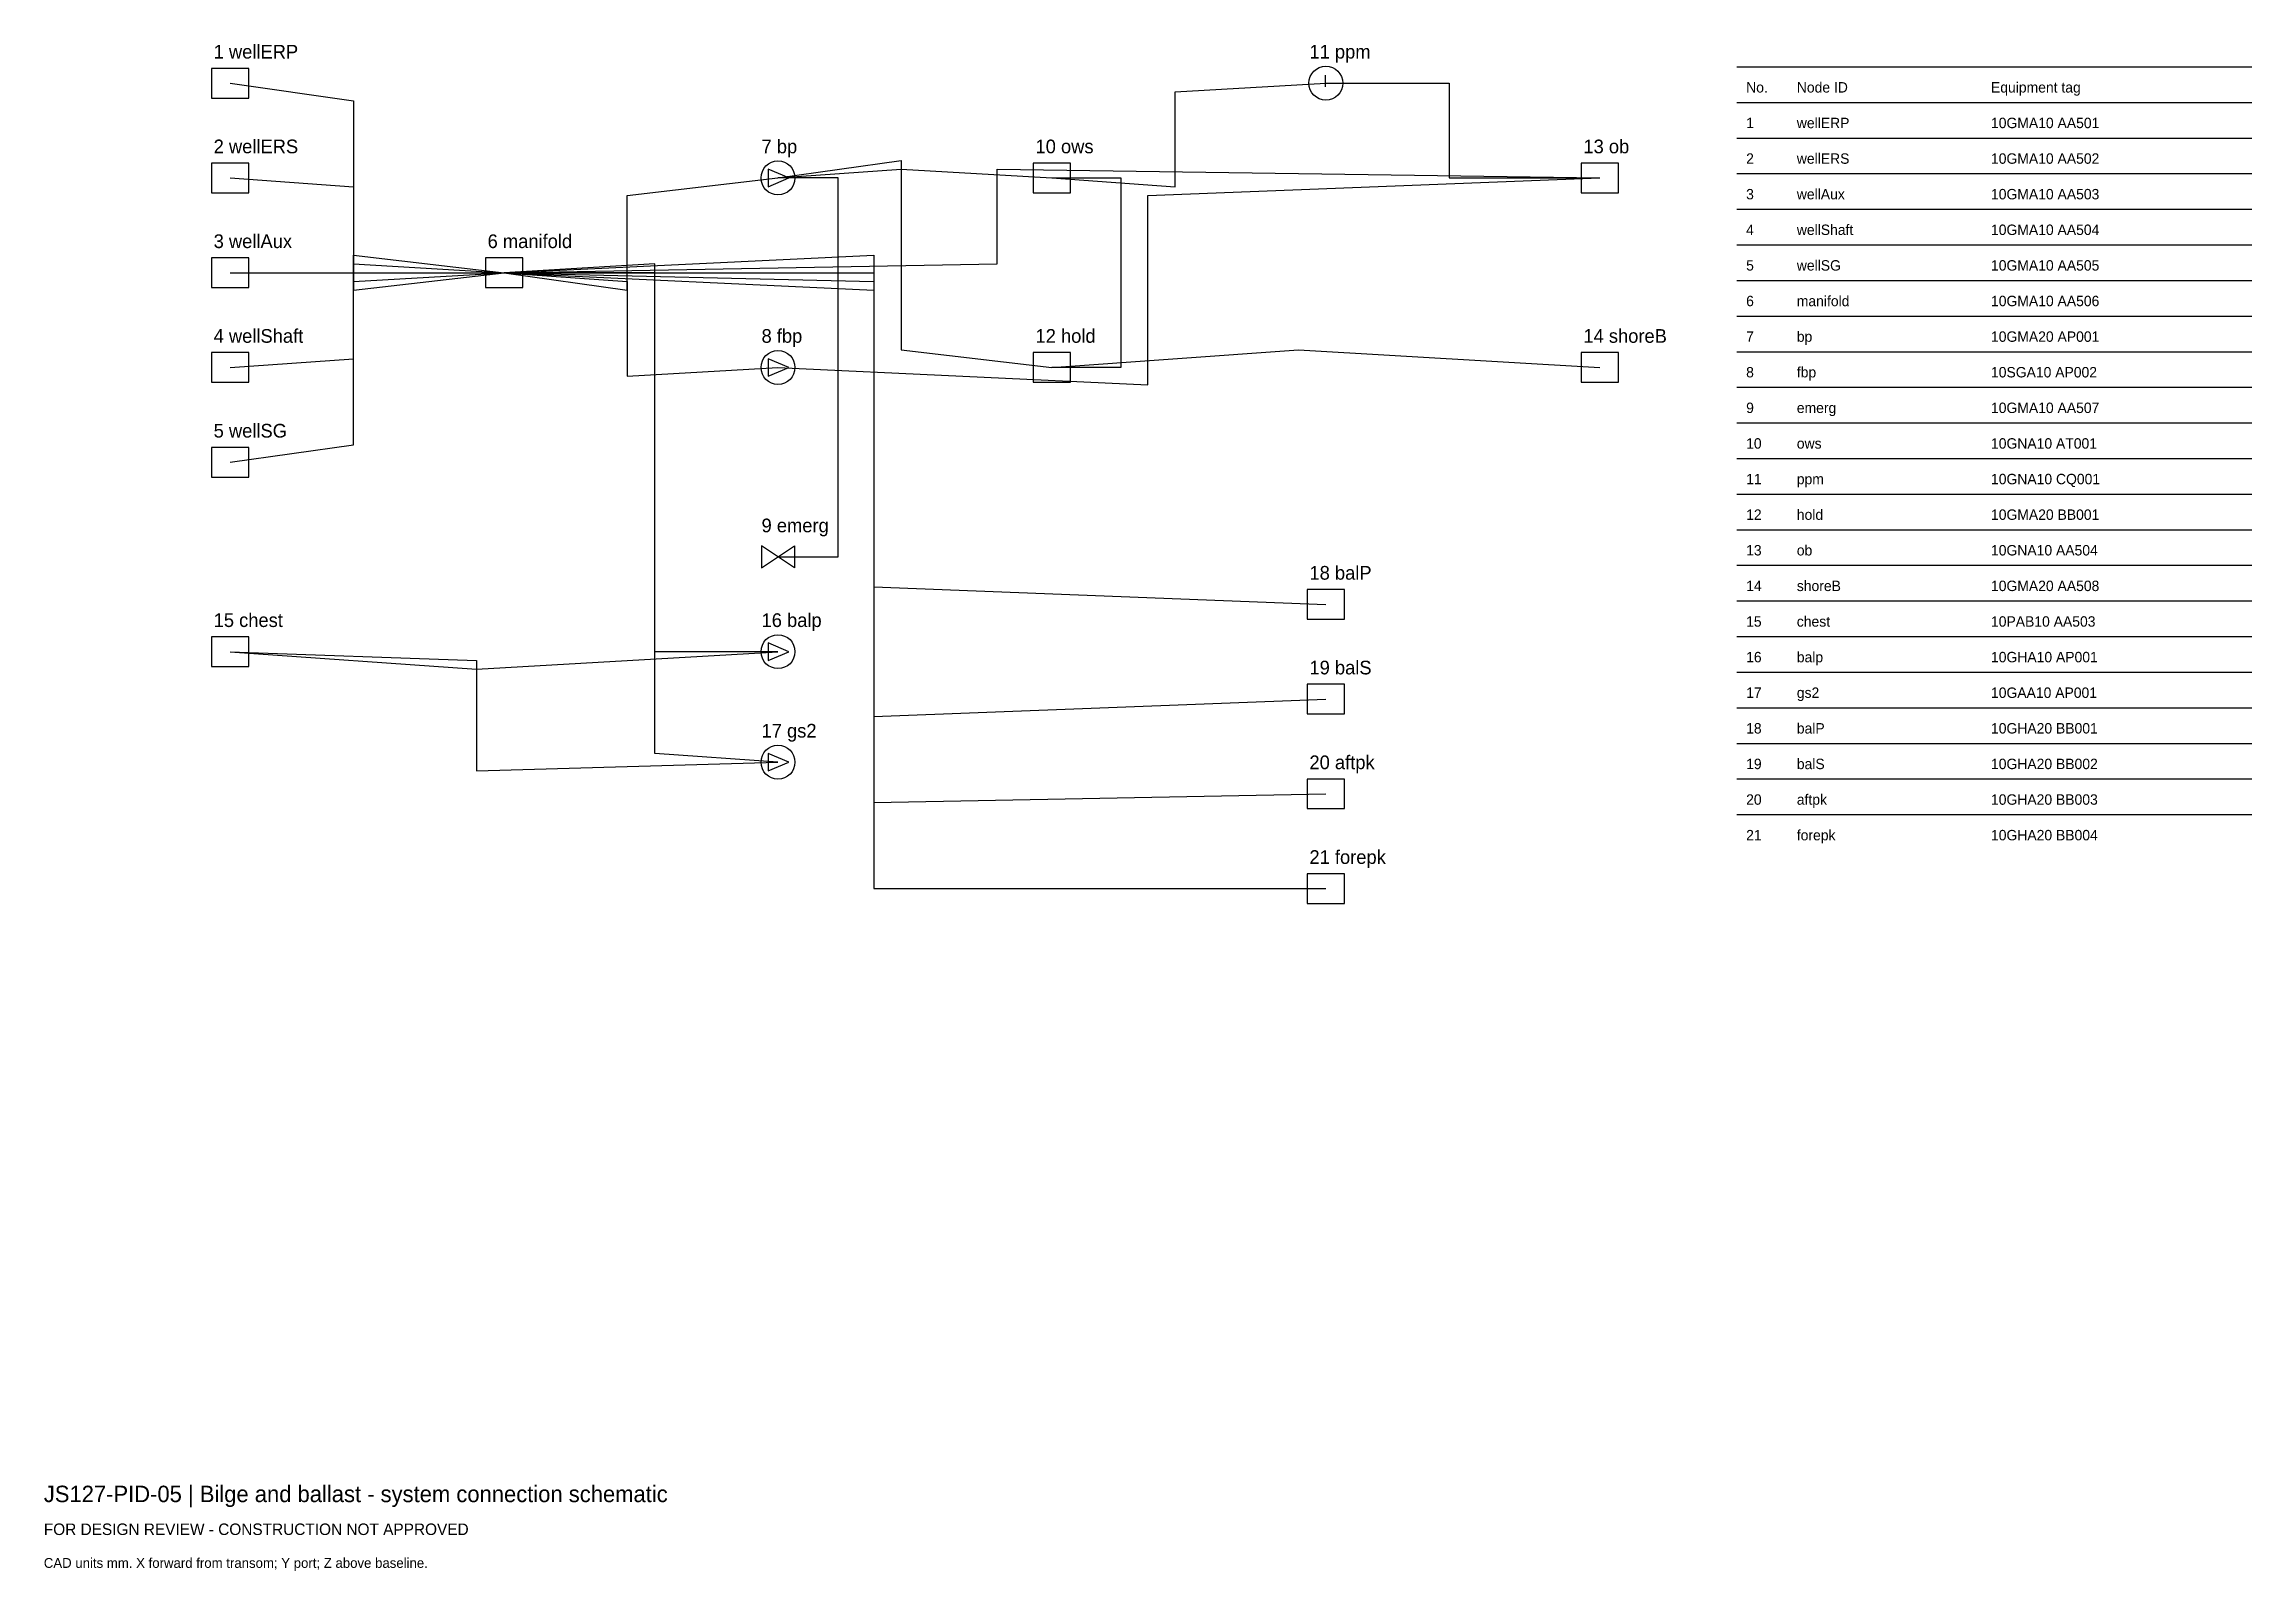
# Model space of a CAD drawing. Header units: millimetres. Extents: x 0 to 403, y -25 to 254.
import ezdxf

# ---------------------------------------------------------------- set-up
doc = ezdxf.new("R2010")
doc.units = ezdxf.units.MM
for name, color, linetype in [('ANNOTATION', 7, 'Continuous'), ('EQUIPMENT', 3, 'Continuous'), ('GEOMETRY', 7, 'Continuous'), ('PIPING', 4, 'Continuous')]:
    doc.layers.add(name, color=color, linetype=linetype)

msp = doc.modelspace()

# ---------------------------------------------------------------- linework, layer by layer
at = {"layer": 'EQUIPMENT'}
for points in [[(30.6, 244.3), (37.4, 244.3), (37.4, 249.7), (30.6, 249.7)], [(30.6, 227.01), (37.4, 227.01), (37.4, 232.41), (30.6, 232.41)], [(132.2, 228.11), (136, 229.71), (132.2, 231.31)], [(180.6, 227.01), (187.4, 227.01), (187.4, 232.41), (180.6, 232.41)], [(280.6, 227.01), (287.4, 227.01), (287.4, 232.41), (280.6, 232.41)], [(30.6, 209.71), (37.4, 209.71), (37.4, 215.11), (30.6, 215.11)], [(80.6, 209.71), (87.4, 209.71), (87.4, 215.11), (80.6, 215.11)], [(30.6, 192.42), (37.4, 192.42), (37.4, 197.82), (30.6, 197.82)], [(180.6, 192.42), (187.4, 192.42), (187.4, 197.82), (180.6, 197.82)], [(280.6, 192.42), (287.4, 192.42), (287.4, 197.82), (280.6, 197.82)], [(132.2, 193.52), (136, 195.12), (132.2, 196.72)], [(30.6, 175.12), (37.4, 175.12), (37.4, 180.52), (30.6, 180.52)], [(131, 158.53), (137, 162.53), (137, 158.53), (131, 162.53)], [(230.6, 149.18), (237.4, 149.18), (237.4, 154.58), (230.6, 154.58)], [(30.6, 140.54), (37.4, 140.54), (37.4, 145.94), (30.6, 145.94)], [(132.2, 141.64), (136, 143.24), (132.2, 144.84)], [(230.6, 131.89), (237.4, 131.89), (237.4, 137.29), (230.6, 137.29)], [(132.2, 121.46), (136, 123.06), (132.2, 124.66)], [(230.6, 114.59), (237.4, 114.59), (237.4, 119.99), (230.6, 119.99)], [(230.6, 97.3), (237.4, 97.3), (237.4, 102.7), (230.6, 102.7)]]:
    msp.add_lwpolyline(points, close=True, dxfattribs=at)
for centre in [(234, 247), (134, 229.71), (134, 195.12), (134, 143.24), (134, 123.06)]:
    msp.add_circle(centre, 3.1, dxfattribs=at)
at = {"layer": 'GEOMETRY'}
for p, q in [((309, 250), (403, 250)), ((309, 243.5), (403, 243.5)), ((309, 237), (403, 237)), ((309, 230.5), (403, 230.5)), ((309, 224), (403, 224)), ((309, 217.5), (403, 217.5)), ((309, 211), (403, 211)), ((309, 204.5), (403, 204.5)), ((309, 198), (403, 198)), ((309, 191.5), (403, 191.5)), ((309, 185), (403, 185)), ((309, 178.5), (403, 178.5)), ((309, 172), (403, 172)), ((309, 165.5), (403, 165.5)), ((309, 159), (403, 159)), ((309, 152.5), (403, 152.5)), ((309, 146), (403, 146)), ((309, 139.5), (403, 139.5)), ((309, 133), (403, 133)), ((309, 126.5), (403, 126.5)), ((309, 120), (403, 120)), ((309, 113.5), (403, 113.5))]:
    msp.add_line(p, q, dxfattribs=at)
at = {"layer": 'PIPING'}
for points in [[(34, 247), (56.5, 243.8), (56.5, 209.21), (84, 212.41)], [(184, 229.71), (206.5, 228.11), (206.5, 245.4), (234, 247)], [(234, 247), (256.5, 247), (256.5, 229.71), (284, 229.71)], [(34, 229.71), (56.5, 228.11), (56.5, 210.81), (84, 212.41)], [(84, 212.41), (174, 214.01), (174, 231.31), (284, 229.71)], [(84, 212.41), (106.5, 209.21), (106.5, 226.51), (134, 229.71)], [(134, 229.71), (156.5, 232.91), (156.5, 198.32), (184, 195.12)], [(134, 229.71), (156.5, 231.31), (156.5, 231.31), (184, 229.71)], [(134, 160.53), (145, 160.53), (145, 229.71), (134, 229.71)], [(134, 195.12), (201.5, 191.92), (201.5, 226.51), (284, 229.71)], [(184, 229.71), (196.6, 229.71), (196.6, 195.12), (184, 195.12)], [(34, 177.82), (56.5, 181.02), (56.5, 215.61), (84, 212.41)], [(34, 195.12), (56.5, 196.72), (56.5, 214.01), (84, 212.41)], [(84, 212.41), (151.5, 215.61), (151.5, 155.08), (234, 151.88)], [(134, 123.06), (111.5, 124.66), (111.5, 214.01), (84, 212.41)], [(34, 212.41), (56.5, 212.41), (56.5, 212.41), (84, 212.41)], [(84, 212.41), (106.5, 210.81), (106.5, 193.52), (134, 195.12)], [(134, 143.24), (111.5, 143.24), (111.5, 212.41), (84, 212.41)], [(84, 212.41), (151.5, 209.21), (151.5, 131.39), (234, 134.59)], [(84, 212.41), (151.5, 210.81), (151.5, 115.69), (234, 117.29)], [(84, 212.41), (151.5, 212.41), (151.5, 100), (234, 100)], [(184, 195.12), (229, 198.32), (229, 198.32), (284, 195.12)], [(34, 143.24), (79, 140.04), (79, 140.04), (134, 143.24)], [(34, 143.24), (79, 141.64), (79, 121.46), (134, 123.06)]]:
    msp.add_lwpolyline(points, dxfattribs=at)

# ---------------------------------------------------------------- texts
at = {"layer": 'ANNOTATION'}
for s, height, p in [('1 wellERP', 2.5, (31, 251.5)), ('11 ppm', 2.5, (231, 251.5)), ('I', 2.2, (233.5, 246.3)), ('No.', 1.9, (310.7, 245.3)), ('Node ID', 1.9, (319.95, 245.3)), ('Equipment tag', 1.9, (355.39, 245.3)), ('1', 1.9, (310.7, 238.8)), ('wellERP', 1.9, (319.95, 238.8)), ('10GMA10 AA501', 1.9, (355.39, 238.8)), ('2 wellERS', 2.5, (31, 234.21)), ('7 bp', 2.5, (131, 234.21)), ('10 ows', 2.5, (181, 234.21)), ('13 ob', 2.5, (281, 234.21)), ('2', 1.9, (310.7, 232.3)), ('wellERS', 1.9, (319.95, 232.3)), ('10GMA10 AA502', 1.9, (355.39, 232.3)), ('3', 1.9, (310.7, 225.8)), ('wellAux', 1.9, (319.95, 225.8)), ('10GMA10 AA503', 1.9, (355.39, 225.8)), ('3 wellAux', 2.5, (31, 216.91)), ('6 manifold', 2.5, (81, 216.91)), ('4', 1.9, (310.7, 219.3)), ('wellShaft', 1.9, (319.95, 219.3)), ('10GMA10 AA504', 1.9, (355.39, 219.3)), ('5', 1.9, (310.7, 212.8)), ('wellSG', 1.9, (319.95, 212.8)), ('10GMA10 AA505', 1.9, (355.39, 212.8)), ('6', 1.9, (310.7, 206.3)), ('manifold', 1.9, (319.95, 206.3)), ('10GMA10 AA506', 1.9, (355.39, 206.3)), ('4 wellShaft', 2.5, (31, 199.62)), ('8 fbp', 2.5, (131, 199.62)), ('12 hold', 2.5, (181, 199.62)), ('14 shoreB', 2.5, (281, 199.62)), ('7', 1.9, (310.7, 199.8)), ('bp', 1.9, (319.95, 199.8)), ('10GMA20 AP001', 1.9, (355.39, 199.8)), ('8', 1.9, (310.7, 193.3)), ('fbp', 1.9, (319.95, 193.3)), ('10SGA10 AP002', 1.9, (355.39, 193.3)), ('9', 1.9, (310.7, 186.8)), ('emerg', 1.9, (319.95, 186.8)), ('10GMA10 AA507', 1.9, (355.39, 186.8)), ('5 wellSG', 2.5, (31, 182.32)), ('10', 1.9, (310.7, 180.3)), ('ows', 1.9, (319.95, 180.3)), ('10GNA10 AT001', 1.9, (355.39, 180.3)), ('11', 1.9, (310.7, 173.8)), ('ppm', 1.9, (319.95, 173.8)), ('10GNA10 CQ001', 1.9, (355.39, 173.8)), ('hold', 1.9, (319.95, 167.3)), ('9 emerg', 2.5, (131, 165.03)), ('12', 1.9, (310.7, 167.3)), ('10GMA20 BB001', 1.9, (355.39, 167.3)), ('13', 1.9, (310.7, 160.8)), ('ob', 1.9, (319.95, 160.8)), ('10GNA10 AA504', 1.9, (355.39, 160.8)), ('18 balP', 2.5, (231, 156.38)), ('14', 1.9, (310.7, 154.3)), ('shoreB', 1.9, (319.95, 154.3)), ('10GMA20 AA508', 1.9, (355.39, 154.3)), ('15 chest', 2.5, (31, 147.74)), ('16 balp', 2.5, (131, 147.74)), ('15', 1.9, (310.7, 147.8)), ('chest', 1.9, (319.95, 147.8)), ('10PAB10 AA503', 1.9, (355.39, 147.8)), ('19 balS', 2.5, (231, 139.09)), ('16', 1.9, (310.7, 141.3)), ('balp', 1.9, (319.95, 141.3)), ('10GHA10 AP001', 1.9, (355.39, 141.3)), ('17', 1.9, (310.7, 134.8)), ('gs2', 1.9, (319.95, 134.8)), ('10GAA10 AP001', 1.9, (355.39, 134.8)), ('17 gs2', 2.5, (131, 127.56)), ('18', 1.9, (310.7, 128.3)), ('balP', 1.9, (319.95, 128.3)), ('10GHA20 BB001', 1.9, (355.39, 128.3)), ('20 aftpk', 2.5, (231, 121.79)), ('19', 1.9, (310.7, 121.8)), ('balS', 1.9, (319.95, 121.8)), ('10GHA20 BB002', 1.9, (355.39, 121.8)), ('20', 1.9, (310.7, 115.3)), ('aftpk', 1.9, (319.95, 115.3)), ('10GHA20 BB003', 1.9, (355.39, 115.3)), ('21', 1.9, (310.7, 108.8)), ('forepk', 1.9, (319.95, 108.8)), ('10GHA20 BB004', 1.9, (355.39, 108.8)), ('21 forepk', 2.5, (231, 104.5)), ('JS127-PID-05 | Bilge and ballast - system connection schematic', 3, (0, -12)), ('FOR DESIGN REVIEW - CONSTRUCTION NOT APPROVED', 2.1, (0, -18)), ('CAD units mm. X forward from transom; Y port; Z above baseline.', 1.8, (0, -24))]:
    msp.add_text(s, height=height, dxfattribs=at).set_placement(p)

doc.saveas('drawing.dxf')
